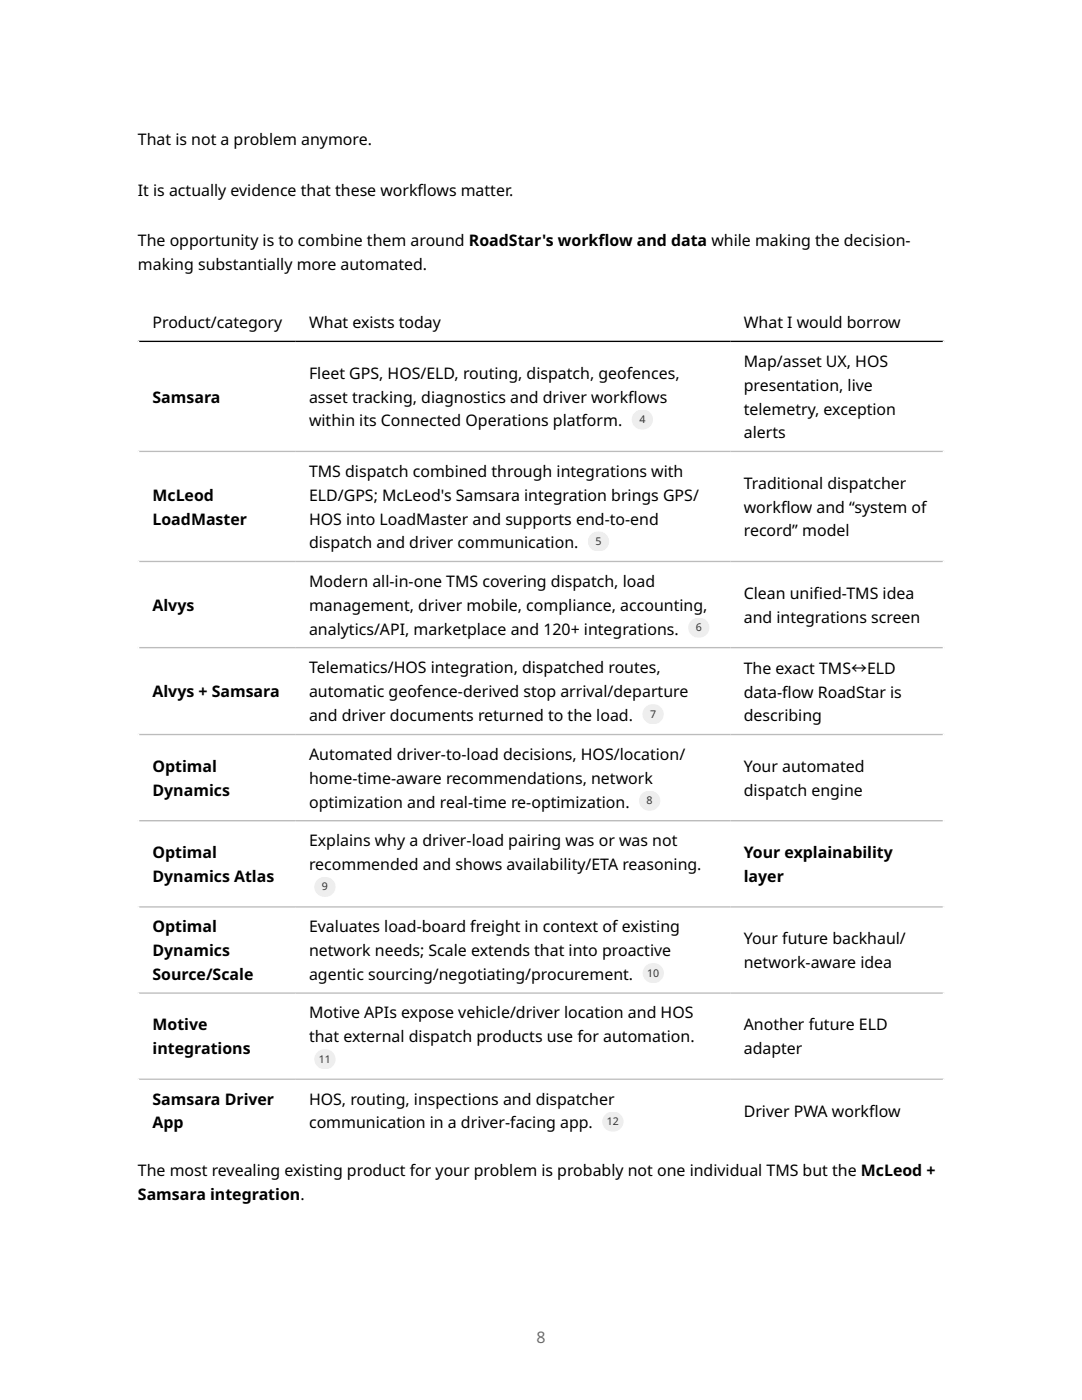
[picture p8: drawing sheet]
<svg xmlns="http://www.w3.org/2000/svg" width="216mm" height="279mm" viewBox="0 0 216 279" stroke-linecap="round" stroke-linejoin="round" font-family="sans-serif">
<defs><g id="words">
<g font-size="3.2">
<text x="27.5" y="29">That is not a problem anymore.</text>
<text x="27.5" y="39.1">It is actually evidence that these workf</text>
<text x="83.3" y="39.1">lows matter.</text>
<text x="27.5" y="49.1">The opportunity is to combine them around RoadStar's workf</text>
<text x="27.5" y="53.9">making substantially more automated.</text>
<text x="119.4" y="49.1">low and data while making the decision-</text>
<text x="30.4" y="65.5">Product/category</text>
<text x="61.7" y="65.5">What exists today</text>
<text x="148.4" y="65.5">What I would borrow</text>
<text x="61.7" y="75.6">Fleet GPS, HOS/ELD, routing, dispatch, geofences,</text>
<text x="148.4" y="73.2">Map/asset UX, HOS</text>
<text x="148.4" y="78">presentation, live</text>
<text x="30.4" y="80.3">Samsara</text>
<text x="61.7" y="80.3">asset tracking, diagnostics and driver workf</text>
<text x="125.4" y="80.3">lows</text>
<text x="148.4" y="82.7">telemetry, exception</text>
<text x="61.7" y="85.1">within its Connected Operations platform.</text>
<text x="148.4" y="87.5">alerts</text>
<text x="61.7" y="95.2">TMS dispatch combined through integrations with</text>
<text x="30.4" y="99.9">McLeod</text>
<text x="61.7" y="99.9">ELD/GPS; McLeod's Samsara integration brings GPS/</text>
<text x="148.4" y="97.5">Traditional dispatcher</text>
<text x="30.4" y="104.7">LoadMaster</text>
<text x="61.7" y="104.7">HOS into LoadMaster and supports end-to-end</text>
<text x="148.4" y="102.3">workf</text>
<text x="148.4" y="107.1">record” model</text>
<text x="155.8" y="102.3">low and “system of</text>
<text x="61.7" y="109.4">dispatch and driver communication.</text>
<text x="61.7" y="117.1">Modern all-in-one TMS covering dispatch, load</text>
<text x="148.4" y="119.5">Clean unif</text>
<text x="162.3" y="119.5">ied-TMS idea</text>
<text x="30.4" y="121.9">Alvys</text>
<text x="61.7" y="121.9">management, driver mobile, compliance, accounting,</text>
<text x="148.4" y="124.3">and integrations screen</text>
<text x="61.7" y="126.6">analytics/API, marketplace and 120+ integrations.</text>
<text x="61.7" y="134.4">Telematics/HOS integration, dispatched routes,</text>
<text x="148.4" y="134.5">The exact TMS↔ELD</text>
<text x="30.4" y="139.2">Alvys + Samsara</text>
<text x="61.7" y="139.2">automatic geofence-derived stop arrival/departure</text>
<text x="61.7" y="143.9">and driver documents returned to the load.</text>
<text x="148.4" y="139.2">data-f</text>
<text x="148.4" y="144">describing</text>
<text x="156.1" y="139.2">low RoadStar is</text>
<text x="30.4" y="154">Optimal</text>
<text x="61.7" y="151.7">Automated driver-to-load decisions, HOS/location/</text>
<text x="148.4" y="154">Your automated</text>
<text x="30.4" y="158.8">Dynamics</text>
<text x="61.7" y="156.4">home-time-aware recommendations, network</text>
<text x="61.7" y="161.2">optimization and real-time re-optimization.</text>
<text x="148.4" y="158.8">dispatch engine</text>
<text x="30.4" y="171.2">Optimal</text>
<text x="61.7" y="168.9">Explains why a driver-load pairing was or was not</text>
<text x="61.7" y="173.6">recommended and shows availability/ETA reasoning.</text>
<text x="148.4" y="171.2">Your explainability</text>
<text x="30.4" y="176">Dynamics Atlas</text>
<text x="148.4" y="176">layer</text>
<text x="30.4" y="186.1">Optimal</text>
<text x="30.4" y="190.8">Dynamics</text>
<text x="61.7" y="186.1">Evaluates load-board freight in context of existing</text>
<text x="61.7" y="190.8">network needs; Scale extends that into proactive</text>
<text x="148.4" y="188.4">Your future backhaul/</text>
<text x="30.4" y="195.6">Source/Scale</text>
<text x="61.7" y="195.6">agentic sourcing/negotiating/procurement.</text>
<text x="148.4" y="193.2">network-aware idea</text>
<text x="61.7" y="203.3">Motive APIs expose vehicle/driver location and HOS</text>
<text x="30.4" y="205.6">Motive</text>
<text x="61.7" y="208">that external dispatch products use for automation.</text>
<text x="148.4" y="205.6">Another future ELD</text>
<text x="30.4" y="210.4">integrations</text>
<text x="148.4" y="210.4">adapter</text>
<text x="30.4" y="220.5">Samsara Driver</text>
<text x="61.7" y="220.5">HOS, routing, inspections and dispatcher</text>
<text x="30.4" y="225.2">App</text>
<text x="61.7" y="225.2">communication in a driver-facing app.</text>
<text x="148.4" y="222.8">Driver PWA workf</text>
<text x="173.4" y="222.8">low</text>
<text x="27.5" y="234.7">The most revealing existing product for your problem is probably not one individual TMS but the McLeod +</text>
<text x="27.5" y="239.5">Samsara integration.</text>
</g>
<text font-size="3.2" fill="#6e6e6e" x="107" y="267.9">8</text>
<g font-size="2.1" fill="#333">
<text x="127.6" y="84.4">4</text>
<text x="118.8" y="108.8">5</text>
<text x="138.8" y="126">6</text>
<text x="129.7" y="143.2">7</text>
<text x="129" y="160.5">8</text>
<text x="64.2" y="177.7">9</text>
<text x="129.1" y="194.9">10</text>
<text x="63.6" y="212.1">11</text>
<text x="121.1" y="224.5">12</text>
</g>
</g></defs>
<path d="M27.5 60.5h160.9M27.6 60.3v167.7M188.3 60.3v167.7M27.5 227.8h160.9" fill="none" stroke="#fff" stroke-width=".26"/>
<path d="M27.5 68.1h160.9" fill="none" stroke="#000" stroke-width=".26"/>
<path d="M27.5 90.1h160.9M27.5 112.1h160.9M27.5 129.2h160.9M27.5 146.6h160.9M27.5 163.8h160.9M27.5 181h160.9M27.5 198.2h160.9M27.5 215.4h160.9" fill="none" stroke="#bbb" stroke-width=".26"/>
<g fill="#ededed">
<path d="M126.1 81.7h4.2v4h-4.2z"/>
<path d="M117.3 106.1h4.2v4h-4.2z"/>
<path d="M137.3 123.3h4.3v3.9h-4.3z"/>
<path d="M128.2 140.6h4.2v3.9h-4.2z"/>
<path d="M127.5 157.8h4.2v4h-4.2z"/>
<path d="M62.7 175h4.3v4h-4.3z"/>
<path d="M128.2 192.2h4.3v4h-4.3z"/>
<path d="M62.7 209.4h4.3v4h-4.3z"/>
<path d="M120.2 221.8h4.2v4h-4.2z"/>
</g>
<use href="#words"/>
</svg>
